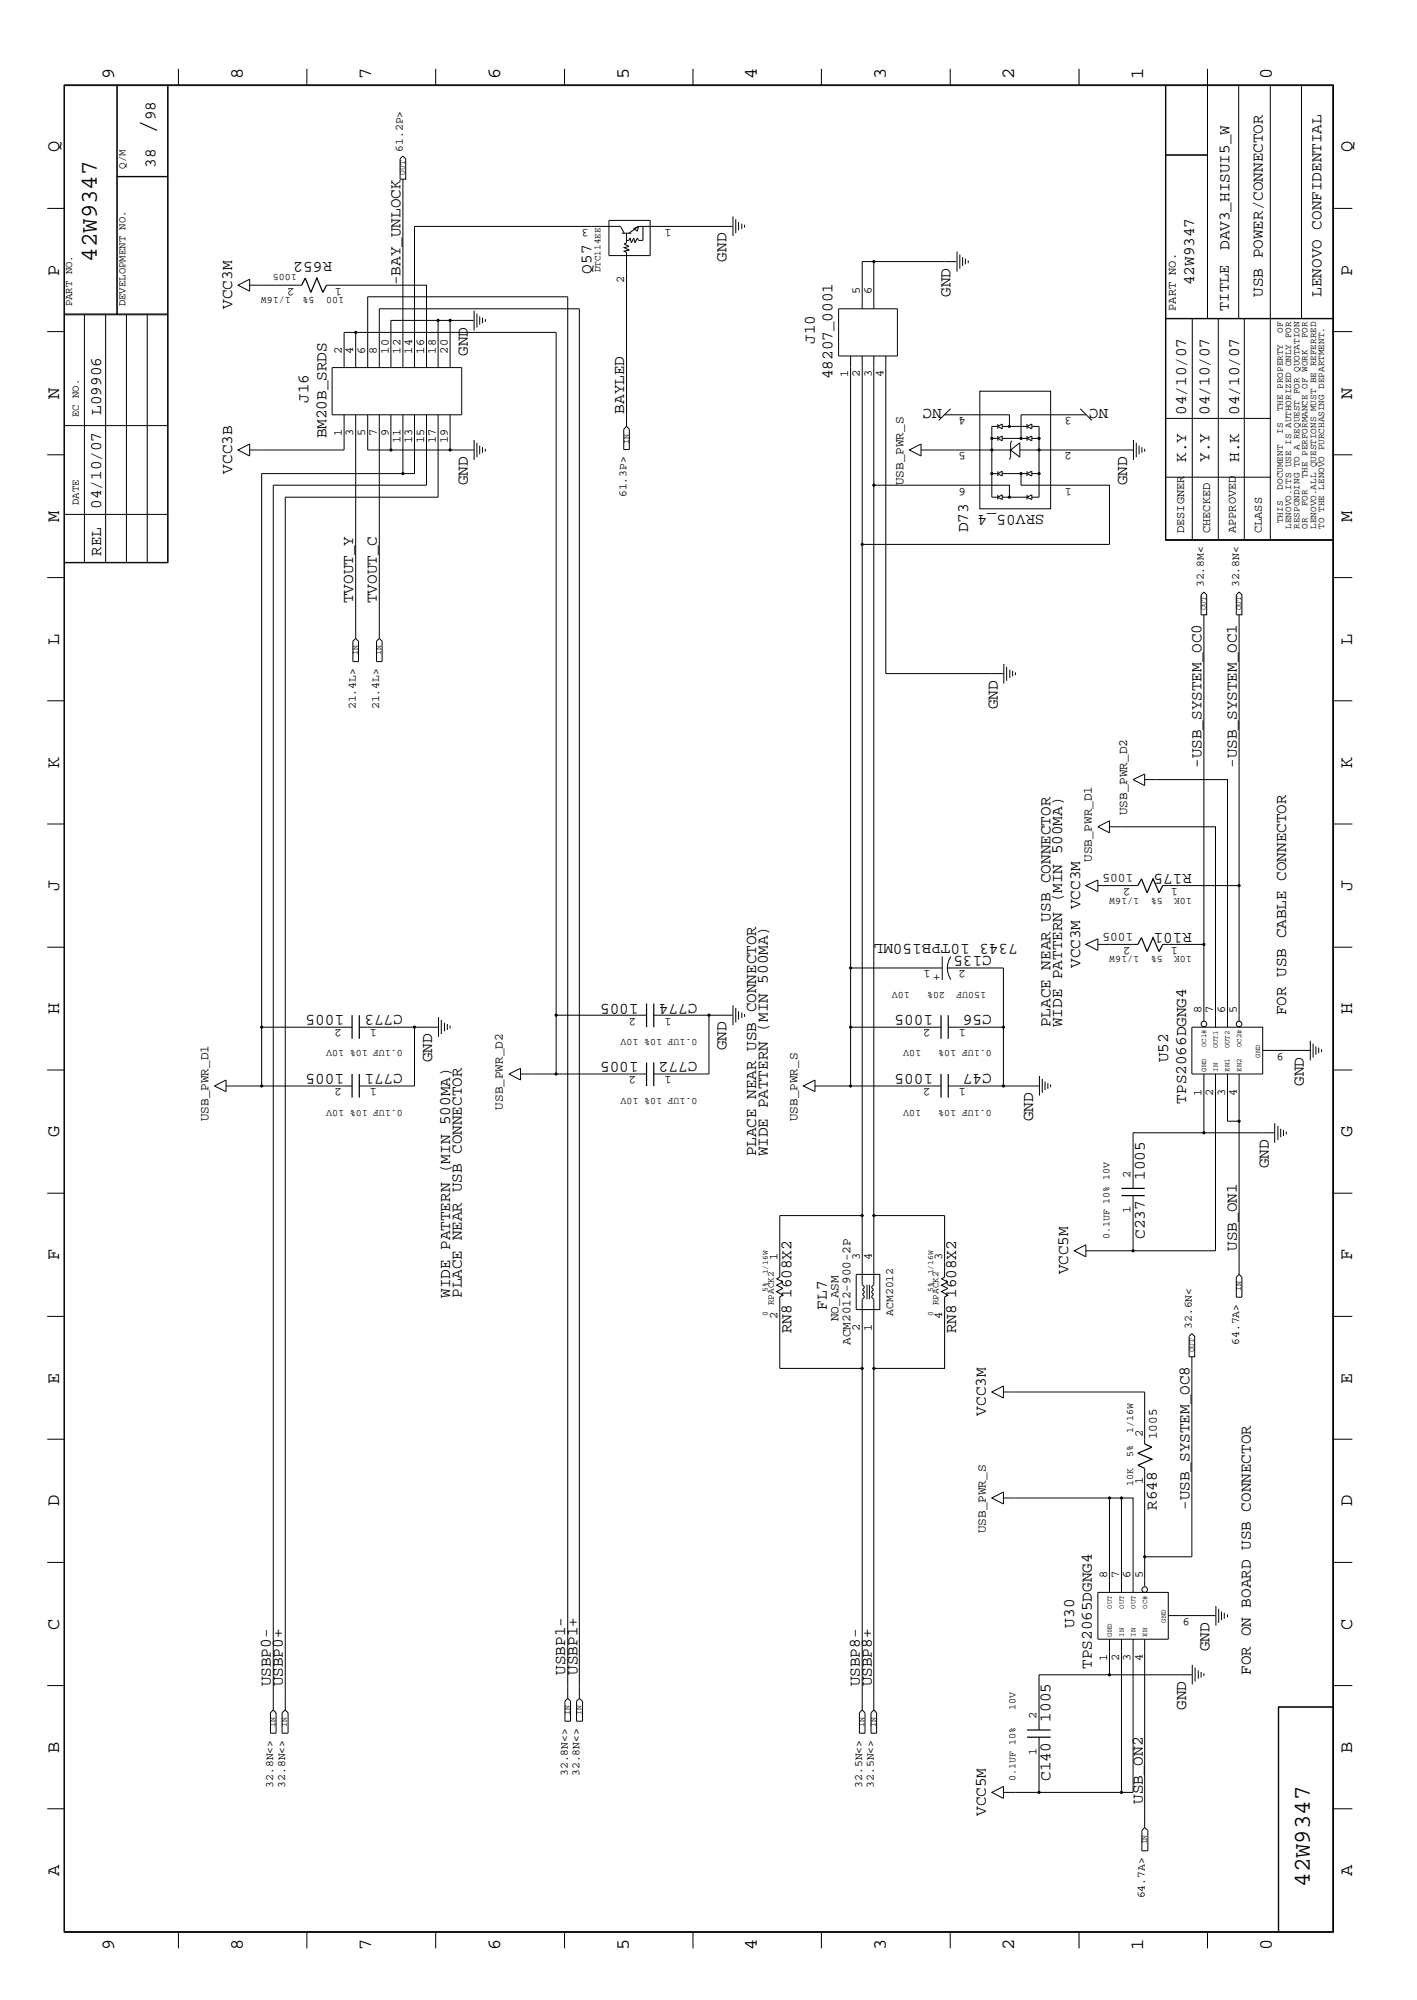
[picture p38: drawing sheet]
<svg xmlns="http://www.w3.org/2000/svg" width="300mm" height="423mm" viewBox="0 0 300 423" stroke-linecap="round" stroke-linejoin="round" font-family="sans-serif">
<defs><g id="words">
<text font-size="5.2" x="32.9" y="28.4" transform="rotate(-90 32.9 28.4)">/</text>
<g font-size="5.1">
<text x="20.5" y="55.4" transform="rotate(-90 20.5 55.4)">42W9347</text>
<text x="277.2" y="399.4" transform="rotate(-90 277.2 399.4)">42W9347</text>
</g>
<g font-size="4">
<text x="24.1" y="16.7" transform="rotate(-90 24.1 16.7)">9</text>
<text x="51.4" y="16.7" transform="rotate(-90 51.4 16.7)">8</text>
<text x="78.6" y="16.7" transform="rotate(-90 78.6 16.7)">7</text>
<text x="105.8" y="16.7" transform="rotate(-90 105.8 16.7)">6</text>
<text x="133.1" y="16.7" transform="rotate(-90 133.1 16.7)">5</text>
<text x="160.2" y="16.7" transform="rotate(-90 160.2 16.7)">4</text>
<text x="187.5" y="16.7" transform="rotate(-90 187.5 16.7)">3</text>
<text x="214.6" y="16.7" transform="rotate(-90 214.6 16.7)">2</text>
<text x="241.9" y="16.7" transform="rotate(-90 241.9 16.7)">1</text>
<text x="269.2" y="16.7" transform="rotate(-90 269.2 16.7)">0</text>
<text x="12.5" y="32.3" transform="rotate(-90 12.5 32.3)">Q</text>
<text x="286.2" y="32.3" transform="rotate(-90 286.2 32.3)">Q</text>
<text x="12.5" y="58.3" transform="rotate(-90 12.5 58.3)">P</text>
<text x="286.2" y="58.3" transform="rotate(-90 286.2 58.3)">P</text>
<text x="12.5" y="84.4" transform="rotate(-90 12.5 84.4)">N</text>
<text x="286.2" y="84.4" transform="rotate(-90 286.2 84.4)">N</text>
<text x="12.5" y="110.5" transform="rotate(-90 12.5 110.5)">M</text>
<text x="286.2" y="110.5" transform="rotate(-90 286.2 110.5)">M</text>
<text x="12.5" y="136.5" transform="rotate(-90 12.5 136.5)">L</text>
<text x="286.2" y="136.5" transform="rotate(-90 286.2 136.5)">L</text>
<text x="12.5" y="162.6" transform="rotate(-90 12.5 162.6)">K</text>
<text x="286.2" y="162.6" transform="rotate(-90 286.2 162.6)">K</text>
<text x="12.5" y="188.6" transform="rotate(-90 12.5 188.6)">J</text>
<text x="286.2" y="188.6" transform="rotate(-90 286.2 188.6)">J</text>
<text x="12.5" y="214.7" transform="rotate(-90 12.5 214.7)">H</text>
<text x="286.2" y="214.7" transform="rotate(-90 286.2 214.7)">H</text>
<text x="12.5" y="240.7" transform="rotate(-90 12.5 240.7)">G</text>
<text x="286.2" y="240.7" transform="rotate(-90 286.2 240.7)">G</text>
<text x="12.5" y="266.8" transform="rotate(-90 12.5 266.8)">F</text>
<text x="286.2" y="266.8" transform="rotate(-90 286.2 266.8)">F</text>
<text x="12.5" y="292.9" transform="rotate(-90 12.5 292.9)">E</text>
<text x="286.2" y="292.9" transform="rotate(-90 286.2 292.9)">E</text>
<text x="12.5" y="318.9" transform="rotate(-90 12.5 318.9)">D</text>
<text x="286.2" y="318.9" transform="rotate(-90 286.2 318.9)">D</text>
<text x="12.5" y="344.9" transform="rotate(-90 12.5 344.9)">C</text>
<text x="286.2" y="344.9" transform="rotate(-90 286.2 344.9)">C</text>
<text x="12.5" y="371" transform="rotate(-90 12.5 371)">B</text>
<text x="286.2" y="371" transform="rotate(-90 286.2 371)">B</text>
<text x="12.5" y="397" transform="rotate(-90 12.5 397)">A</text>
<text x="286.2" y="397" transform="rotate(-90 286.2 397)">A</text>
<text x="24.1" y="412.7" transform="rotate(-90 24.1 412.7)">9</text>
<text x="51.4" y="412.7" transform="rotate(-90 51.4 412.7)">8</text>
<text x="78.6" y="412.7" transform="rotate(-90 78.6 412.7)">7</text>
<text x="105.8" y="412.7" transform="rotate(-90 105.8 412.7)">6</text>
<text x="133.1" y="412.7" transform="rotate(-90 133.1 412.7)">5</text>
<text x="160.2" y="412.7" transform="rotate(-90 160.2 412.7)">4</text>
<text x="187.5" y="412.7" transform="rotate(-90 187.5 412.7)">3</text>
<text x="214.6" y="412.7" transform="rotate(-90 214.6 412.7)">2</text>
<text x="241.9" y="412.7" transform="rotate(-90 241.9 412.7)">1</text>
<text x="269.2" y="412.7" transform="rotate(-90 269.2 412.7)">0</text>
</g>
<g font-size="3.4">
<text x="32.9" y="25.5" transform="rotate(-90 32.9 25.5)">98</text>
<text x="32.9" y="35.5" transform="rotate(-90 32.9 35.5)">38</text>
<text x="260.2" y="52.9" transform="rotate(-90 260.2 52.9)">DAV3_HISUI5_W</text>
<text x="70.3" y="55.4" transform="rotate(-180 70.3 55.4)">R652</text>
<text x="125.1" y="57.9" transform="rotate(-90 125.1 57.9)">Q57</text>
<text x="153.8" y="55.4" transform="rotate(-90 153.8 55.4)">GND</text>
<text x="49.1" y="65.4" transform="rotate(-90 49.1 65.4)">VCC3M</text>
<text x="84.8" y="60.4" transform="rotate(-90 84.8 60.4)">-BAY_UNLOCK</text>
<text x="201.2" y="62.8" transform="rotate(-90 201.2 62.8)">GND</text>
<text x="252.7" y="60.4" transform="rotate(-90 252.7 60.4)">42W9347</text>
<text x="267.2" y="62.8" transform="rotate(-90 267.2 62.8)">USB POWER/CONNECTOR</text>
<text x="279.7" y="62.8" transform="rotate(-90 279.7 62.8)">LENOVO CONFIDENTIAL</text>
<text x="99" y="75.4" transform="rotate(-90 99 75.4)">GND</text>
<text x="172.5" y="72.8" transform="rotate(-90 172.5 72.8)">J10</text>
<text x="176.2" y="80.3" transform="rotate(-90 176.2 80.3)">48207_0001</text>
<text x="21.4" y="87.8" transform="rotate(-90 21.4 87.8)">L09906</text>
<text x="65.3" y="85.3" transform="rotate(-90 65.3 85.3)">J16</text>
<text x="132.1" y="87.5" transform="rotate(-90 132.1 87.5)">BAYLED</text>
<text x="199.3" y="86.6" transform="rotate(-180 199.3 86.6)">NC</text>
<text x="234.5" y="86.6" transform="rotate(-180 234.5 86.6)">NC</text>
<text x="251" y="87.8" transform="rotate(-90 251 87.8)">04/10/07</text>
<text x="255.9" y="87.8" transform="rotate(-90 255.9 87.8)">04/10/07</text>
<text x="262.2" y="87.8" transform="rotate(-90 262.2 87.8)">04/10/07</text>
<text x="69.1" y="92.8" transform="rotate(-90 69.1 92.8)">BM20B_SRDS</text>
<text x="49.1" y="100.2" transform="rotate(-90 49.1 100.2)">VCC3B</text>
<text x="251" y="97.8" transform="rotate(-90 251 97.8)">K.Y</text>
<text x="255.9" y="97.8" transform="rotate(-90 255.9 97.8)">Y.Y</text>
<text x="262.2" y="97.8" transform="rotate(-90 262.2 97.8)">H.K</text>
<text x="21.4" y="107.7" transform="rotate(-90 21.4 107.7)">04/10/07</text>
<text x="99" y="102.7" transform="rotate(-90 99 102.7)">GND</text>
<text x="238.5" y="102.7" transform="rotate(-90 238.5 102.7)">GND</text>
<text x="204.9" y="112.7" transform="rotate(-90 204.9 112.7)">D73</text>
<text x="221.1" y="109" transform="rotate(-180 221.1 109)">SRV05_4</text>
<text x="21.4" y="117.7" transform="rotate(-90 21.4 117.7)">REL</text>
<text x="74.8" y="127.7" transform="rotate(-90 74.8 127.7)">TVOUT_Y</text>
<text x="79.8" y="127.7" transform="rotate(-90 79.8 127.7)">TVOUT_C</text>
<text x="211.2" y="150.1" transform="rotate(-90 211.2 150.1)">GND</text>
<text x="254.3" y="162.6" transform="rotate(-90 254.3 162.6)">-USB_SYSTEM_OC0</text>
<text x="261.7" y="162.6" transform="rotate(-90 261.7 162.6)">-USB_SYSTEM_OC1</text>
<text x="252.2" y="185" transform="rotate(-180 252.2 185)">R175</text>
<text x="252.2" y="197.4" transform="rotate(-180 252.2 197.4)">R101</text>
<text x="209.9" y="202.4" transform="rotate(-180 209.9 202.4)">C135</text>
<text x="215.4" y="199.9" transform="rotate(-180 215.4 199.9)">7343 10TPB150ML</text>
<text x="228.6" y="204.9" transform="rotate(-90 228.6 204.9)">VCC3M VCC3M</text>
<text x="72.8" y="214.9" transform="rotate(-180 72.8 214.9)">1005</text>
<text x="85.3" y="214.9" transform="rotate(-180 85.3 214.9)">C773</text>
<text x="135.1" y="212.4" transform="rotate(-180 135.1 212.4)">1005</text>
<text x="147.6" y="212.4" transform="rotate(-180 147.6 212.4)">C774</text>
<text x="197.4" y="214.9" transform="rotate(-180 197.4 214.9)">1005</text>
<text x="209.9" y="214.9" transform="rotate(-180 209.9 214.9)">C56</text>
<text x="272.2" y="214.9" transform="rotate(-90 272.2 214.9)">FOR USB CABLE CONNECTOR</text>
<text x="222.3" y="217.4" transform="rotate(-90 222.3 217.4)">PLACE NEAR USB CONNECTOR</text>
<text x="224.8" y="217.4" transform="rotate(-90 224.8 217.4)">WIDE PATTERN (MIN 500MA)</text>
<text x="72.8" y="227.3" transform="rotate(-180 72.8 227.3)">1005</text>
<text x="85.3" y="227.3" transform="rotate(-180 85.3 227.3)">C771</text>
<text x="91.4" y="224.9" transform="rotate(-90 91.4 224.9)">GND</text>
<text x="135.1" y="224.9" transform="rotate(-180 135.1 224.9)">1005</text>
<text x="147.6" y="224.9" transform="rotate(-180 147.6 224.9)">C772</text>
<text x="153.8" y="222.3" transform="rotate(-90 153.8 222.3)">GND</text>
<text x="197.4" y="227.3" transform="rotate(-180 197.4 227.3)">1005</text>
<text x="209.9" y="227.3" transform="rotate(-180 209.9 227.3)">C47</text>
<text x="247.2" y="224.9" transform="rotate(-90 247.2 224.9)">U52</text>
<text x="251" y="233.6" transform="rotate(-90 251 233.6)">TPS2066DGNG4</text>
<text x="275.9" y="229.9" transform="rotate(-90 275.9 229.9)">GND</text>
<text x="218.6" y="237.3" transform="rotate(-90 218.6 237.3)">GND</text>
<text x="160" y="244.8" transform="rotate(-90 160 244.8)">PLACE NEAR USB CONNECTOR</text>
<text x="162.5" y="244.8" transform="rotate(-90 162.5 244.8)">WIDE PATTERN (MIN 500MA)</text>
<text x="242.2" y="249.8" transform="rotate(-90 242.2 249.8)">1005</text>
<text x="268.5" y="247.3" transform="rotate(-90 268.5 247.3)">GND</text>
<text x="242.2" y="262.2" transform="rotate(-90 242.2 262.2)">C237</text>
<text x="226.1" y="269.7" transform="rotate(-90 226.1 269.7)">VCC5M</text>
<text x="261.7" y="264.8" transform="rotate(-90 261.7 264.8)">USB_ON1</text>
<text x="95.3" y="274.7" transform="rotate(-90 95.3 274.7)">WIDE PATTERN (MIN 500MA)</text>
<text x="97.7" y="274.7" transform="rotate(-90 97.7 274.7)">PLACE NEAR USB CONNECTOR</text>
<text x="167.5" y="274.7" transform="rotate(-90 167.5 274.7)">1608X2</text>
<text x="202.4" y="274.7" transform="rotate(-90 202.4 274.7)">1608X2</text>
<text x="175" y="277.2" transform="rotate(-90 175 277.2)">FL7</text>
<text x="167.5" y="282.2" transform="rotate(-90 167.5 282.2)">RN8</text>
<text x="202.4" y="282.2" transform="rotate(-90 202.4 282.2)">RN8</text>
<text x="208.6" y="299.6" transform="rotate(-90 208.6 299.6)">VCC3M</text>
<text x="244.8" y="319.6" transform="rotate(-90 244.8 319.6)">R648</text>
<text x="251.7" y="319.6" transform="rotate(-90 251.7 319.6)">-USB_SYSTEM_OC8</text>
<text x="227.3" y="344.5" transform="rotate(-90 227.3 344.5)">U30</text>
<text x="231.1" y="353.2" transform="rotate(-90 231.1 353.2)">TPS2065DGNG4</text>
<text x="255.9" y="349.5" transform="rotate(-90 255.9 349.5)">GND</text>
<text x="57.3" y="357" transform="rotate(-90 57.3 357)">USBP0-</text>
<text x="59.9" y="357" transform="rotate(-90 59.9 357)">USBP0+</text>
<text x="119.6" y="354.5" transform="rotate(-90 119.6 354.5)">USBP1-</text>
<text x="122.2" y="354.5" transform="rotate(-90 122.2 354.5)">USBP1+</text>
<text x="181.9" y="357" transform="rotate(-90 181.9 357)">USBP8-</text>
<text x="184.5" y="357" transform="rotate(-90 184.5 357)">USBP8+</text>
<text x="264.7" y="354.5" transform="rotate(-90 264.7 354.5)">FOR ON BOARD USB CONNECTOR</text>
<text x="222.3" y="364.4" transform="rotate(-90 222.3 364.4)">1005</text>
<text x="251" y="361.9" transform="rotate(-90 251 361.9)">GND</text>
<text x="222.3" y="376.9" transform="rotate(-90 222.3 376.9)">C140</text>
<text x="241.8" y="381.8" transform="rotate(-90 241.8 381.8)">USB_ON2</text>
<text x="208.6" y="384.4" transform="rotate(-90 208.6 384.4)">VCC5M</text>
</g>
<text font-size="3.2" x="260" y="65.8" transform="rotate(-90 260 65.8)">TITLE</text>
<g font-size="2.7">
<text x="191.2" y="102.7" transform="rotate(-90 191.2 102.7)">USB_PWR_S</text>
<text x="238.5" y="172.6" transform="rotate(-90 238.5 172.6)">USB_PWR_D2</text>
<text x="231.1" y="182.5" transform="rotate(-90 231.1 182.5)">USB_PWR_D1</text>
<text x="239.8" y="185" transform="rotate(-180 239.8 185)">1005</text>
<text x="239.8" y="197.4" transform="rotate(-180 239.8 197.4)">1005</text>
<text x="199.1" y="206.2" transform="rotate(-180 199.1 206.2)">+</text>
<text x="44.1" y="237.3" transform="rotate(-90 44.1 237.3)">USB_PWR_D1</text>
<text x="106.4" y="234.9" transform="rotate(-90 106.4 234.9)">USB_PWR_D2</text>
<text x="168.7" y="237.3" transform="rotate(-90 168.7 237.3)">USB_PWR_S</text>
<text x="177.5" y="279.7" transform="rotate(-90 177.5 279.7)">NO_ASM</text>
<text x="180" y="284.6" transform="rotate(-90 180 284.6)">ACM2012-900-2P</text>
<text x="244.8" y="304.6" transform="rotate(-90 244.8 304.6)">1005</text>
<text x="208.6" y="324.5" transform="rotate(-90 208.6 324.5)">USB_PWR_S</text>
</g>
<g font-size="2.5">
<text x="124.6" y="48.4" transform="rotate(-180 124.6 48.4)">3</text>
<text x="142.1" y="48.4" transform="rotate(-180 142.1 48.4)">1</text>
<text x="132.1" y="59.9" transform="rotate(-90 132.1 59.9)">2</text>
<text x="62.3" y="60.9" transform="rotate(-180 62.3 60.9)">2</text>
<text x="72.3" y="60.9" transform="rotate(-180 72.3 60.9)">1</text>
<text x="181.9" y="62.3" transform="rotate(-90 181.9 62.3)">5</text>
<text x="184.5" y="62.3" transform="rotate(-90 184.5 62.3)">6</text>
<text x="248.8" y="65.8" transform="rotate(-90 248.8 65.8)">PART NO.</text>
<text x="72.3" y="74.8" transform="rotate(-90 72.3 74.8)">2</text>
<text x="74.8" y="74.8" transform="rotate(-90 74.8 74.8)">4</text>
<text x="77.3" y="74.8" transform="rotate(-90 77.3 74.8)">6</text>
<text x="79.8" y="74.8" transform="rotate(-90 79.8 74.8)">8</text>
<text x="82.3" y="74.8" transform="rotate(-90 82.3 74.8)">10</text>
<text x="84.8" y="74.8" transform="rotate(-90 84.8 74.8)">12</text>
<text x="87.2" y="74.8" transform="rotate(-90 87.2 74.8)">14</text>
<text x="89.7" y="74.8" transform="rotate(-90 89.7 74.8)">16</text>
<text x="92.2" y="74.8" transform="rotate(-90 92.2 74.8)">18</text>
<text x="94.7" y="74.8" transform="rotate(-90 94.7 74.8)">20</text>
<text x="179.5" y="79.8" transform="rotate(-90 179.5 79.8)">1</text>
<text x="181.9" y="79.8" transform="rotate(-90 181.9 79.8)">2</text>
<text x="184.5" y="79.8" transform="rotate(-90 184.5 79.8)">3</text>
<text x="186.9" y="79.8" transform="rotate(-90 186.9 79.8)">4</text>
<text x="204.4" y="88.3" transform="rotate(-180 204.4 88.3)">4</text>
<text x="226.8" y="88.3" transform="rotate(-180 226.8 88.3)">3</text>
<text x="72.3" y="92.3" transform="rotate(-90 72.3 92.3)">1</text>
<text x="74.8" y="92.3" transform="rotate(-90 74.8 92.3)">3</text>
<text x="77.3" y="92.3" transform="rotate(-90 77.3 92.3)">5</text>
<text x="79.8" y="92.3" transform="rotate(-90 79.8 92.3)">7</text>
<text x="82.3" y="92.3" transform="rotate(-90 82.3 92.3)">9</text>
<text x="84.8" y="93.8" transform="rotate(-90 84.8 93.8)">11</text>
<text x="87.2" y="93.8" transform="rotate(-90 87.2 93.8)">13</text>
<text x="89.7" y="93.8" transform="rotate(-90 89.7 93.8)">15</text>
<text x="92.2" y="93.8" transform="rotate(-90 92.2 93.8)">17</text>
<text x="94.7" y="93.8" transform="rotate(-90 94.7 93.8)">19</text>
<text x="204.4" y="95.8" transform="rotate(-180 204.4 95.8)">5</text>
<text x="226.8" y="95.8" transform="rotate(-180 226.8 95.8)">2</text>
<text x="204.4" y="103.2" transform="rotate(-180 204.4 103.2)">6</text>
<text x="226.8" y="103.2" transform="rotate(-180 226.8 103.2)">1</text>
<text x="250.6" y="112.9" transform="rotate(-90 250.6 112.9)">DESIGNER</text>
<text x="256.1" y="112.9" transform="rotate(-90 256.1 112.9)">CHECKED</text>
<text x="261.5" y="112.9" transform="rotate(-90 261.5 112.9)">APPROVED</text>
<text x="267" y="112.9" transform="rotate(-90 267 112.9)">CLASS</text>
<text x="239.3" y="188" transform="rotate(-180 239.3 188)">2</text>
<text x="249.3" y="188" transform="rotate(-180 249.3 188)">1</text>
<text x="239.3" y="200.4" transform="rotate(-180 239.3 200.4)">2</text>
<text x="249.3" y="200.4" transform="rotate(-180 249.3 200.4)">1</text>
<text x="196.9" y="205.4" transform="rotate(-180 196.9 205.4)">1</text>
<text x="204.4" y="205.4" transform="rotate(-180 204.4 205.4)">2</text>
<text x="134.6" y="215.4" transform="rotate(-180 134.6 215.4)">2</text>
<text x="142.1" y="215.4" transform="rotate(-180 142.1 215.4)">1</text>
<text x="254.3" y="214.4" transform="rotate(-90 254.3 214.4)">8</text>
<text x="256.7" y="214.4" transform="rotate(-90 256.7 214.4)">7</text>
<text x="259.2" y="214.4" transform="rotate(-90 259.2 214.4)">6</text>
<text x="261.7" y="214.4" transform="rotate(-90 261.7 214.4)">5</text>
<text x="72.3" y="217.8" transform="rotate(-180 72.3 217.8)">2</text>
<text x="79.8" y="217.8" transform="rotate(-180 79.8 217.8)">1</text>
<text x="196.9" y="217.8" transform="rotate(-180 196.9 217.8)">2</text>
<text x="204.4" y="217.8" transform="rotate(-180 204.4 217.8)">1</text>
<text x="134.6" y="227.8" transform="rotate(-180 134.6 227.8)">2</text>
<text x="142.1" y="227.8" transform="rotate(-180 142.1 227.8)">1</text>
<text x="271.7" y="222.8" transform="rotate(-180 271.7 222.8)">9</text>
<text x="72.3" y="230.4" transform="rotate(-180 72.3 230.4)">2</text>
<text x="79.8" y="230.4" transform="rotate(-180 79.8 230.4)">1</text>
<text x="196.9" y="230.4" transform="rotate(-180 196.9 230.4)">2</text>
<text x="204.4" y="230.4" transform="rotate(-180 204.4 230.4)">1</text>
<text x="254.3" y="231.9" transform="rotate(-90 254.3 231.9)">1</text>
<text x="256.7" y="231.9" transform="rotate(-90 256.7 231.9)">2</text>
<text x="259.2" y="231.9" transform="rotate(-90 259.2 231.9)">3</text>
<text x="261.7" y="231.9" transform="rotate(-90 261.7 231.9)">4</text>
<text x="239.3" y="249.3" transform="rotate(-90 239.3 249.3)">2</text>
<text x="239.3" y="256.8" transform="rotate(-90 239.3 256.8)">1</text>
<text x="164.5" y="266.7" transform="rotate(-90 164.5 266.7)">1</text>
<text x="181.9" y="266.7" transform="rotate(-90 181.9 266.7)">3</text>
<text x="184.5" y="266.7" transform="rotate(-90 184.5 266.7)">4</text>
<text x="199.4" y="266.7" transform="rotate(-90 199.4 266.7)">3</text>
<text x="164.5" y="279.2" transform="rotate(-90 164.5 279.2)">2</text>
<text x="181.9" y="281.7" transform="rotate(-90 181.9 281.7)">2</text>
<text x="184.5" y="281.7" transform="rotate(-90 184.5 281.7)">1</text>
<text x="199.4" y="279.2" transform="rotate(-90 199.4 279.2)">4</text>
<text x="241.8" y="304.1" transform="rotate(-90 241.8 304.1)">2</text>
<text x="241.8" y="314.1" transform="rotate(-90 241.8 314.1)">1</text>
<text x="234.3" y="334" transform="rotate(-90 234.3 334)">8</text>
<text x="236.8" y="334" transform="rotate(-90 236.8 334)">7</text>
<text x="239.3" y="334" transform="rotate(-90 239.3 334)">6</text>
<text x="241.8" y="334" transform="rotate(-90 241.8 334)">5</text>
<text x="251.8" y="342.5" transform="rotate(-180 251.8 342.5)">9</text>
<text x="234.3" y="351.5" transform="rotate(-90 234.3 351.5)">1</text>
<text x="236.8" y="351.5" transform="rotate(-90 236.8 351.5)">2</text>
<text x="239.3" y="351.5" transform="rotate(-90 239.3 351.5)">3</text>
<text x="241.8" y="351.5" transform="rotate(-90 241.8 351.5)">4</text>
<text x="219.4" y="363.9" transform="rotate(-90 219.4 363.9)">2</text>
<text x="219.4" y="371.4" transform="rotate(-90 219.4 371.4)">1</text>
</g>
<g font-size="2.4">
<text x="85.3" y="32.1" transform="rotate(-90 85.3 32.1)">61.2P&gt;</text>
<text x="132.6" y="105.2" transform="rotate(-90 132.6 105.2)">61.3P&gt;</text>
<text x="254.8" y="124.3" transform="rotate(-90 254.8 124.3)">32.8M&lt;</text>
<text x="262.2" y="124.3" transform="rotate(-90 262.2 124.3)">32.8N&lt;</text>
<text x="75.3" y="150.1" transform="rotate(-90 75.3 150.1)">21.4L&gt;</text>
<text x="80.3" y="150.1" transform="rotate(-90 80.3 150.1)">21.4L&gt;</text>
<text x="189" y="278.5" transform="rotate(-90 189 278.5)">ACM2012</text>
<text x="252.2" y="281.3" transform="rotate(-90 252.2 281.3)">32.6N&lt;</text>
<text x="262.2" y="284.6" transform="rotate(-90 262.2 284.6)">64.7A&gt;</text>
<text x="120.1" y="375.9" transform="rotate(-90 120.1 375.9)">32.8N&lt;&gt;</text>
<text x="122.6" y="375.9" transform="rotate(-90 122.6 375.9)">32.8N&lt;&gt;</text>
<text x="57.8" y="378.4" transform="rotate(-90 57.8 378.4)">32.8N&lt;&gt;</text>
<text x="60.4" y="378.4" transform="rotate(-90 60.4 378.4)">32.8N&lt;&gt;</text>
<text x="182.5" y="378.4" transform="rotate(-90 182.5 378.4)">32.5N&lt;&gt;</text>
<text x="184.9" y="378.4" transform="rotate(-90 184.9 378.4)">32.5N&lt;&gt;</text>
<text x="242.2" y="401.8" transform="rotate(-90 242.2 401.8)">64.7A&gt;</text>
</g>
<g font-size="2.3">
<text x="26.6" y="35.7" transform="rotate(-90 26.6 35.7)">Q/M</text>
<text x="15.2" y="64.9" transform="rotate(-90 15.2 64.9)">PART NO.</text>
<text x="26.6" y="64.9" transform="rotate(-90 26.6 64.9)">DEVELOPMENT NO.</text>
<text x="16.7" y="88.3" transform="rotate(-90 16.7 88.3)">EC NO.</text>
<text x="16.7" y="106.9" transform="rotate(-90 16.7 106.9)">DATE</text>
</g>
<g font-size="2.1">
<text x="62.8" y="57.9" transform="rotate(-180 62.8 57.9)">1005</text>
<text x="61.6" y="62.8" transform="rotate(-180 61.6 62.8)">1/16W</text>
<text x="66.5" y="62.8" transform="rotate(-180 66.5 62.8)">5%</text>
<text x="72.8" y="62.8" transform="rotate(-180 72.8 62.8)">100</text>
<text x="241" y="190" transform="rotate(-180 241 190)">1/16W</text>
<text x="246" y="190" transform="rotate(-180 246 190)">5%</text>
<text x="252.2" y="190" transform="rotate(-180 252.2 190)">10K</text>
<text x="241" y="202.4" transform="rotate(-180 241 202.4)">1/16W</text>
<text x="246" y="202.4" transform="rotate(-180 246 202.4)">5%</text>
<text x="252.2" y="202.4" transform="rotate(-180 252.2 202.4)">10K</text>
<text x="192.5" y="209.9" transform="rotate(-180 192.5 209.9)">10V</text>
<text x="200" y="209.9" transform="rotate(-180 200 209.9)">20%</text>
<text x="208.7" y="209.9" transform="rotate(-180 208.7 209.9)">150UF</text>
<text x="147.6" y="219.9" transform="rotate(-180 147.6 219.9)">0.1UF 10% 10V</text>
<text x="85.3" y="222.3" transform="rotate(-180 85.3 222.3)">0.1UF 10% 10V</text>
<text x="194.9" y="222.3" transform="rotate(-180 194.9 222.3)">10V</text>
<text x="209.9" y="222.3" transform="rotate(-180 209.9 222.3)">0.1UF 10%</text>
<text x="147.6" y="232.3" transform="rotate(-180 147.6 232.3)">0.1UF 10% 10V</text>
<text x="85.3" y="234.9" transform="rotate(-180 85.3 234.9)">0.1UF 10% 10V</text>
<text x="194.9" y="234.9" transform="rotate(-180 194.9 234.9)">10V</text>
<text x="209.9" y="234.9" transform="rotate(-180 209.9 234.9)">0.1UF 10%</text>
<text x="234.8" y="262.2" transform="rotate(-90 234.8 262.2)">0.1UF 10% 10V</text>
<text x="239.8" y="303.4" transform="rotate(-90 239.8 303.4)">1/16W</text>
<text x="239.8" y="308.4" transform="rotate(-90 239.8 308.4)">5%</text>
<text x="239.8" y="314.6" transform="rotate(-90 239.8 314.6)">10K</text>
<text x="214.9" y="361.9" transform="rotate(-90 214.9 361.9)">10V</text>
<text x="214.9" y="376.9" transform="rotate(-90 214.9 376.9)">0.1UF 10%</text>
</g>
<g font-size="2">
<text x="127.1" y="57.7" transform="rotate(-90 127.1 57.7)">DTC114EE</text>
<text x="271.4" y="70.4" transform="rotate(-90 271.4 70.4)">OF</text>
<text x="276.7" y="71.6" transform="rotate(-90 276.7 71.6)">FOR</text>
<text x="271.4" y="87" transform="rotate(-90 271.4 87)">THE PROPERTY</text>
<text x="271.4" y="91.8" transform="rotate(-90 271.4 91.8)">IS</text>
<text x="276.7" y="101.3" transform="rotate(-90 276.7 101.3)">THE PERFORMANCE OF WORK</text>
<text x="271.4" y="103.6" transform="rotate(-90 271.4 103.6)">DOCUMENT</text>
<text x="276.7" y="107.2" transform="rotate(-90 276.7 107.2)">FOR</text>
<text x="271.4" y="110.7" transform="rotate(-90 271.4 110.7)">THIS</text>
<text x="273.2" y="111.9" transform="rotate(-90 273.2 111.9)">LENOVO.ITS USE IS AUTHORIZED ONLY FOR</text>
<text x="275" y="111.9" transform="rotate(-90 275 111.9)">RESPONDING TO A REQUEST FOR QUOTATION</text>
<text x="276.7" y="111.9" transform="rotate(-90 276.7 111.9)">OR</text>
<text x="278.6" y="111.9" transform="rotate(-90 278.6 111.9)">LENOVO.ALL QUESTIONS MUST BE REFERRED</text>
<text x="280.2" y="111.9" transform="rotate(-90 280.2 111.9)">TO THE LENOVO PURCHASING DEPARTMENT.</text>
<text x="163.7" y="276.3" transform="rotate(-90 163.7 276.3)">RPACK2</text>
<text x="198.6" y="276.3" transform="rotate(-90 198.6 276.3)">RPACK2</text>
</g>
<g font-size="1.7">
<text x="85.7" y="37" transform="rotate(-90 85.7 37)">OUT</text>
<text x="133.1" y="94" transform="rotate(-90 133.1 94)">IN</text>
<text x="255.2" y="129.2" transform="rotate(-90 255.2 129.2)">OUT</text>
<text x="262.6" y="129.2" transform="rotate(-90 262.6 129.2)">OUT</text>
<text x="75.7" y="138.7" transform="rotate(-90 75.7 138.7)">IN</text>
<text x="80.7" y="138.7" transform="rotate(-90 80.7 138.7)">IN</text>
<text x="162.5" y="269.7" transform="rotate(-90 162.5 269.7)">1/16W</text>
<text x="197.4" y="269.7" transform="rotate(-90 197.4 269.7)">1/16W</text>
<text x="162.5" y="273.5" transform="rotate(-90 162.5 273.5)">5%</text>
<text x="197.4" y="273.5" transform="rotate(-90 197.4 273.5)">5%</text>
<text x="262.6" y="273.3" transform="rotate(-90 262.6 273.3)">IN</text>
<text x="162.5" y="278.5" transform="rotate(-90 162.5 278.5)">0</text>
<text x="197.4" y="278.5" transform="rotate(-90 197.4 278.5)">0</text>
<text x="252.7" y="286.3" transform="rotate(-90 252.7 286.3)">OUT</text>
<text x="58.3" y="365.5" transform="rotate(-90 58.3 365.5)">IN</text>
<text x="60.7" y="365.5" transform="rotate(-90 60.7 365.5)">IN</text>
<text x="120.6" y="363" transform="rotate(-90 120.6 363)">IN</text>
<text x="123" y="363" transform="rotate(-90 123 363)">IN</text>
<text x="182.9" y="365.5" transform="rotate(-90 182.9 365.5)">IN</text>
<text x="185.3" y="365.5" transform="rotate(-90 185.3 365.5)">IN</text>
<text x="242.7" y="390.4" transform="rotate(-90 242.7 390.4)">IN</text>
</g>
<g font-size="1.6">
<text x="255.3" y="221.7" transform="rotate(-90 255.3 221.7)">OC1#</text>
<text x="257.7" y="221.9" transform="rotate(-90 257.7 221.9)">OUT1</text>
<text x="260.2" y="221.9" transform="rotate(-90 260.2 221.9)">OUT2</text>
<text x="262.7" y="221.7" transform="rotate(-90 262.7 221.7)">OC2#</text>
<text x="255.3" y="226.8" transform="rotate(-90 255.3 226.8)">GND</text>
<text x="257.7" y="226.8" transform="rotate(-90 257.7 226.8)">IN</text>
<text x="260.2" y="226.8" transform="rotate(-90 260.2 226.8)">EN1</text>
<text x="262.7" y="226.8" transform="rotate(-90 262.7 226.8)">EN2</text>
<text x="266.7" y="223.9" transform="rotate(-90 266.7 223.9)">GND</text>
<text x="235.3" y="340.5" transform="rotate(-90 235.3 340.5)">OUT</text>
<text x="237.8" y="340.5" transform="rotate(-90 237.8 340.5)">OUT</text>
<text x="240.3" y="340.5" transform="rotate(-90 240.3 340.5)">OUT</text>
<text x="242.7" y="340.5" transform="rotate(-90 242.7 340.5)">OC#</text>
<text x="235.3" y="346.5" transform="rotate(-90 235.3 346.5)">GND</text>
<text x="237.8" y="346.5" transform="rotate(-90 237.8 346.5)">IN</text>
<text x="240.3" y="346.5" transform="rotate(-90 240.3 346.5)">IN</text>
<text x="242.7" y="346.5" transform="rotate(-90 242.7 346.5)">EN</text>
<text x="246.7" y="343.5" transform="rotate(-90 246.7 343.5)">GND</text>
</g>
</g></defs>
<g fill="none" stroke="#000" stroke-width=".25">
<path d="M63.8 60.4l.8-1.6 1.2 3.1 1.3-3.1 1.2 3.1 .8-1.5M240.8 199.9l.8-1.4 1.1 2.9 1.3-2.9 1.3 2.9 .7-1.5M240.8 187.5l.8-1.5 1.1 3 1.3-3 1.3 3 .7-1.5M74.5 214.9v5M76 214.9v5M136.8 212.4v5M138.3 212.4v5M199.1 214.9v5M200.7 214.9v5M74.5 227.3v5M76 227.3v5M136.8 224.9v5"/>
<path d="M138.3 224.9v5M199.1 227.3v5M200.7 227.3v5M237.3 253.1h4.9M237.3 251.5h4.9M242.2 305.6l1.6 .7-3 1.3 3 1.3-3 1.2 1.4 .7M217.3 367.7h5M217.3 366.2h5"/>
</g>
<g fill="none" stroke="#000" stroke-width=".21">
<path d="M13.5 17.9h268.7v391.1h-268.7zM13.6 18.1h268.4v390.8h-268.4zM24.7 17.9v48.7M24.8 17.9v48.7M35.5 17.9v101.2M35.6 17.9v101.2h-22.1M37.8 14.6v3.3M64.9 14.6v3.3M92.2 14.6v3.3M119.5 14.6v3.3M146.6 14.6v3.3M173.8 14.6v3.3"/>
<path d="M201.1 14.6v3.3M228.3 14.6v3.3M246.6 17.9v96.5h35.4M246.7 17.9v96.5M255.5 14.6v52.9M262.1 17.9v49.6M268.8 17.9v96.5M275.4 17.9v49.6M24.8 37.4h10.8M24.8 37.3h10.8M84.7 33.6l.6-.6 .6 .6v4.3h-1.2zM85.3 37.9v39.9"/>
<path d="M246.6 32.9h8.9M246.6 32.8h8.9M10 44.1h3.5M128.9 46.7h8.7v7.4h-8.7zM131.6 49.4h2M132.1 49.4l-.8-1.5h-43.6v29.9M132.6 49.4v2l-.5 .2 1 .6-1 .2 1 .5-1 .3 .5 .2v36.9M134.1 48.4l1-.5-.2 1zM135.1 47.9h19.9M135.1 47.9l-2 1.5M136.1 47.9v3h-1l-.2-.5-.5 1-.3-1-.5 1-.2-1-.3 .5h-.5M155.1 45.8v4.2"/>
<path d="M155.7 46.4v3M156.3 47v1.8M157 47.3v1.2M157.6 47.6v.6M184.9 55.4h-2.4v10M202.4 55.4h-17.5v10M202.5 53.3v4.2M203.1 53.8v3.1M203.7 54.4v1.9M204.3 54.8v1.2M204.9 55.1v.6M282 44.1h4.2"/>
<path d="M10 70.2h3.5M13.5 66.6h22.1M13.5 66.5h22.1M17.9 66.6v52.5M22.4 66.6v52.5M26.8 66.6v52.5M31.2 66.6v52.4M50.4 60.4l2.4-1.3v2.5zM52.8 60.4h11M69.1 60.4h21.2v17.4M70.3 77.8h27.4v10h-27.4zM72.8 77.8v-7.4h2.5v7.4"/>
<path d="M75.3 70.4h42.4v144.5h19.1M77.8 77.8v-15h42.3v296.7M80.3 77.8v-12.4h42.3v294.1M92.7 67.8v10M95.3 67.8v10M100.2 67.8h-17.5v10M100.3 65.8v4.1M100.9 66.4v2.9M101.5 67v1.7M102.1 67.2v1.2M102.7 67.6v.6M177.5 65.4h12.4v10h-12.4z"/>
<path d="M180 75.4v129.5M182.5 75.4v181.9M184.9 75.4v181.9M187.5 75.4v67.2h24.8M246.6 67.5h35.4M246.6 67.4h35.4M252.3 67.5v46.9M257.8 67.5v46.9M263.3 67.5v46.9M282 70.2h4.2M10 96.3h3.5M13.5 90.1h22.1"/>
<path d="M50.4 95.2l2.4-1.2v2.5zM72.8 87.8v7.4h-20M75.3 87.8v47.3M77.8 87.8v7.4h4.9M80.3 87.8v47.3M82.7 95.2h17.5M82.7 87.8v7.4M85.3 87.8v12.4M87.7 87.8v12.4h-32.3v117.2h19.1M90.3 87.8v14.9h-32.5v259.2M92.7 87.8v17.4h-32.3v256.7M95.3 87.8v7.4"/>
<path d="M100.3 93.1v4.3M100.9 93.7v3.1M101.5 94.3v1.9M102.1 94.7v1.1M102.7 95v.6M132 90.8l.6-.5 .6 .5v4.4h-1.2zM192.4 95.2l2.5-1.2v2.5zM194.9 95.2h19M199.9 87.8h13.7v2.5M201.2 86.5l-2.6 2.5M207.3 82.8h15v24.9h-15zM209.9 95.2h.1"/>
<path d="M209.9 92.8h1.3M211.2 90.3h-1.3v14.9h1.3M211.2 89.7v1.1M211.2 92.3v1M211.2 99.7v1.1M211.2 90.3l.9-.6v1.1zM211.2 92.8l.9-.5v1zM212.1 92.8h5.2M212.1 90.3h5.2M213.9 95.2l1.9-1.5v3.1zM214.1 93.3l-.2 .4v3.1l-.3 .5M215.8 95.2h24"/>
<path d="M217.3 92.8l1.1-.5v1zM217.3 90.3l1.1-.6v1.1zM217.3 89.7v1.1M217.3 92.3v1M217.3 99.7v1.1M218.4 90.3h1.5v14.9h-1.5M218.4 92.8h1.5M219.9 95.2h.1M228.6 86.5l2.5 2.5M229.8 87.8h-13.7v5M239.9 93.1v4.3M240.5 93.7v3.1"/>
<path d="M241 94.3v1.9M241.6 94.7v1.1M242.2 95v.6M246.6 88.6h22.2M282 96.3h4.2M13.5 119h22.1M13.5 108.9h22.1M184.9 102.7h28.7v2.5M209.9 100.2h1.3M211.2 104.7v1M211.2 100.2l.9-.5v1.1zM211.2 105.2l.9-.5v1z"/>
<path d="M212.1 100.2h5.2M212.1 105.2h5.2M216.1 100.2v2.5h18.7v12.5h-52.3M217.3 104.7v1M217.3 100.2l1.1-.5v1.1zM217.3 105.2l1.1-.5v1zM218.4 100.2h1.5M246.6 114.2h35.4M246.6 101h22.2M10 122.3h3.5M75.3 135.1l.6 .6v4.3h-1.2v-4.3zM80.3 135.1l.6 .6v4.3h-1.2v-4.3z"/>
<path d="M254.2 125.9l.6-.6 .6 .6v4.2h-1.2zM254.8 130.1v69.8M261.6 125.9l.6-.6 .6 .6v4.2h-1.2zM262.2 130.1v57.4M282 122.3h4.2M10 148.3h3.5M212.4 140.5v4.2M213 141.1v3M213.7 141.7v1.8M214.3 142v1.2M214.9 142.3v.6M282 148.3h4.2"/>
<path d="M10 174.4h3.5M232.3 175l2.5-1.3v2.6zM234.8 175h22.4v42.4M239.8 165l2.4-1.2v2.5zM242.2 165h17.6v52.4M282 174.4h4.2M229.8 187.5l2.5-1.2v2.4zM229.8 199.9l2.5-1.2v2.5zM232.3 199.9h8.5M232.3 187.5h8.5M246 199.9h8.8v16.3M246 187.5h16.2v28.7"/>
<path d="M10 200.5h3.5M55.4 217.4v12.5h-7.6M76 217.4h11.7v12.5h-11.7M87.7 217.4h5M92.8 215.3v4.2M93.4 215.9v3M94.1 216.5v1.8M94.7 216.7v1.3M95.3 217.1v.6M117.7 214.9v12.4h-7.5M138.3 214.9h11.7v12.4h-11.7M150 214.9h5"/>
<path d="M155.1 212.8v4.2M155.7 213.4v3M156.3 214v1.8M157 214.3v1.2M157.6 214.6v.6M180 204.9v12.5h19.1M180 217.4v12.5h-7.5M180 204.9h19.4M199.4 202.4v5M200.4 204.9h11.9v25M200.7 217.4h11.6M201.2 202.5a4.4 4.4 0 0 0 0 4.8"/>
<path d="M252.2 217.4h15v9.9h-15zM282 200.5h4.2M10 226.5h3.5M45.4 229.9l2.4-1.3v2.5zM55.4 229.9h19.1M107.7 227.3l2.5-1.2v2.5zM117.7 227.3h19.1M170 229.9l2.5-1.3v2.5zM180 229.9h19.1M200.7 229.9h19.2M220 227.8v4.1M220.6 228.3v3"/>
<path d="M221.1 228.9v1.8M221.7 229.3v1.2M222.3 229.5v.6M254.8 227.3v12.5M257.2 227.3v37.5h-27.4M259.8 227.3v10h2.4M262.2 227.3v42.4M267.2 222.3h10M269.7 239.8h-29.9v11.7M269.7 237.7v4.2M270.4 238.3v3M271 238.9v1.8"/>
<path d="M271.6 239.2v1.3M272.2 239.5v.6M277.3 220.3v4.2M277.9 220.9v3M278.5 221.5v1.8M279.1 221.7v1.2M279.7 222.1v.6M282 226.5h4.2M10 252.6h3.5M239.8 253.1v11.7M282 252.6h4.2M10 278.6h3.5"/>
<path d="M181.2 269.7h5v7.5h-5zM182.5 272a.42 .42 0 0 1 .4 .5 .42 .42 0 0 1-.4 .4M182.5 273a.42 .42 0 0 1 .4 .5 .42 .42 0 0 1-.4 .4M182.5 274.1a.42 .42 0 0 1 .4 .4 .42 .42 0 0 1-.4 .4M182.5 271.9v-14.6h-17.5v13l-.7 .4 1.4 .7-1.4 .6 1.4 .7-1.4 .7 1.4 .8-.7 .3v15.1h17.5v72.3M182.5 275v14.6M183.5 271.9v3.1M184 271.9v3.1M184.9 272a.42 .42 0 0 0-.4 .5 .42 .42 0 0 0 .4 .4M184.9 273a.42 .42 0 0 0-.4 .5 .42 .42 0 0 0 .4 .4M184.9 274.1a.42 .42 0 0 0-.4 .4 .42 .42 0 0 0 .4 .4M184.9 271.9v-14.6h15v13l-.7 .4 1.4 .7-1.4 .6 1.4 .7-1.4 .7 1.4 .8-.7 .3v15.1h-15"/>
<path d="M184.9 275v86.9M227.3 264.8l2.5-1.3v2.5zM262.2 269.7l.6 .6v4.3h-1.2v-4.3zM282 278.6h4.2M209.9 294.6l2.4-1.2v2.5zM212.3 294.6h29.9v11M251.6 282.9l.6-.6 .6 .6v4.3h-1.2zM252.2 287.2v42.3h-10v6.3M10 304.6h3.5M209.9 317.1l2.4-1.3v2.5zM212.3 317.1h22.5M234.8 317.1h5v20"/>
<path d="M234.8 317.1v20M237.3 317.1v20M242.2 310.8v18.7M282 304.6h4.2M10 330.7h3.5M232.3 337.1h14.9v9.9h-14.9zM257.3 339.9v4.2M282 330.7h4.2M10 356.8h3.5M234.8 347v7.5h-14.9v11.7M234.8 354.5h17.4M237.3 347v32.4"/>
<path d="M239.8 347v32.4h-2.5M242.2 347v39.8M247.2 342h10M252.3 352.4v4.1M252.9 353v2.9M253.6 353.6v1.7M254.2 353.9v1.2M254.8 354.2v.6M257.9 340.5v3M258.5 341.1v1.8M259.1 341.4v1.2M259.8 341.7v.6"/>
<path d="M282 356.8h4.2M57.8 361.9l.6 .6v4.4h-1.2v-4.4zM59.7 362.5l.7-.6 .6 .6v4.4h-1.3zM119.5 360.1l.6-.6 .6 .6v4.2h-1.2zM122 360.1l.6-.6 .7 .6v4.2h-1.3zM182.5 361.9l.5 .6v4.4h-1.1v-4.4zM184.3 362.5l.6-.6 .6 .6v4.4h-1.2zM209.9 379.4l2.4-1.3v2.6zM212.3 379.4h7.6M219.9 367.7v11.7h17.4M270.5 361.4h11.5M270.6 361.3v47.7"/>
<path d="M282 361.3h-11.5v47.7M10 382.9h3.5M242.2 386.8l.7 .6v4.4h-1.3v-4.4zM282 382.9h4.2M37.8 409v3.4M64.9 409v3.4M92.2 409v3.4M119.5 409v3.4M146.6 409v3.4M173.8 409v3.4M201.1 409v3.4M228.3 409v3.4"/>
<path d="M255.5 409v3.4"/>
<circle cx="254.8" cy="216.7" r=".59"/>
<circle cx="262.2" cy="216.7" r=".59"/>
<circle cx="242.2" cy="336.5" r=".59"/>
</g>
<g fill="#000">
<circle cx="184.9" cy="55.4" r=".34"/>
<circle cx="75.3" cy="70.4" r=".34"/>
<circle cx="92.7" cy="67.8" r=".34"/>
<circle cx="95.2" cy="67.8" r=".34"/>
<circle cx="82.7" cy="95.2" r=".34"/>
<circle cx="95.2" cy="95.2" r=".34"/>
<circle cx="209.9" cy="92.8" r=".34"/>
<circle cx="209.9" cy="95.2" r=".34"/>
<circle cx="213.6" cy="90.3" r=".34"/>
<circle cx="216.1" cy="92.8" r=".34"/>
<circle cx="219.9" cy="92.8" r=".34"/>
<circle cx="219.9" cy="95.2" r=".34"/>
<circle cx="85.3" cy="100.2" r=".34"/>
<circle cx="182.5" cy="115.2" r=".34"/>
<circle cx="184.9" cy="102.7" r=".34"/>
<circle cx="209.9" cy="100.2" r=".34"/>
<circle cx="213.6" cy="105.2" r=".34"/>
<circle cx="216.1" cy="100.2" r=".34"/>
<circle cx="219.9" cy="100.2" r=".34"/>
<circle cx="254.8" cy="199.9" r=".34"/>
<circle cx="262.2" cy="187.5" r=".34"/>
<circle cx="55.4" cy="217.4" r=".34"/>
<circle cx="87.7" cy="217.4" r=".34"/>
<circle cx="117.7" cy="214.9" r=".34"/>
<circle cx="150" cy="214.9" r=".34"/>
<circle cx="180" cy="204.9" r=".34"/>
<circle cx="180" cy="217.4" r=".34"/>
<circle cx="212.3" cy="217.4" r=".34"/>
<circle cx="55.4" cy="229.9" r=".34"/>
<circle cx="117.7" cy="227.3" r=".34"/>
<circle cx="180" cy="229.9" r=".34"/>
<circle cx="212.3" cy="229.9" r=".34"/>
<circle cx="254.8" cy="239.8" r=".34"/>
<circle cx="262.2" cy="237.3" r=".34"/>
<circle cx="182.5" cy="257.3" r=".34"/>
<circle cx="184.9" cy="257.3" r=".34"/>
<circle cx="239.8" cy="264.8" r=".34"/>
<circle cx="182.5" cy="289.6" r=".34"/>
<circle cx="184.9" cy="289.6" r=".34"/>
<circle cx="234.8" cy="317.1" r=".34"/>
<circle cx="237.3" cy="317.1" r=".34"/>
<circle cx="242.2" cy="329.5" r=".34"/>
<circle cx="234.8" cy="354.5" r=".34"/>
<circle cx="219.9" cy="379.4" r=".34"/>
<circle cx="237.3" cy="379.4" r=".34"/>
</g>
<use href="#words"/>
</svg>
